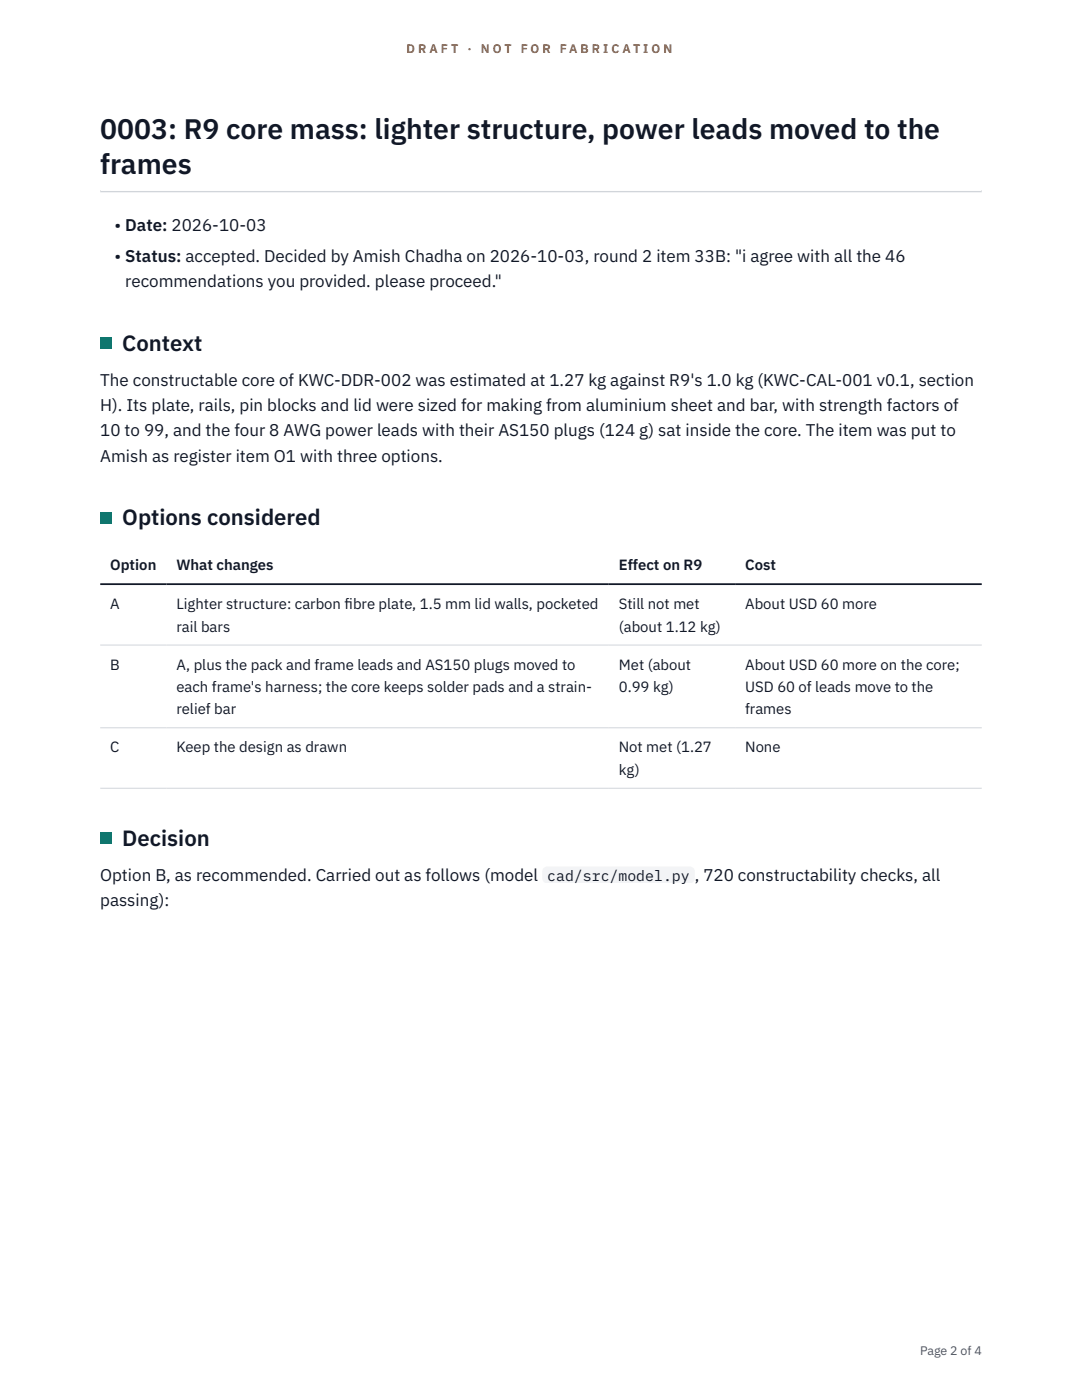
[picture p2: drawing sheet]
<svg xmlns="http://www.w3.org/2000/svg" width="216mm" height="279mm" viewBox="0 0 216 279" stroke-linecap="round" stroke-linejoin="round" font-family="sans-serif">
<defs><g id="words">
<g font-size="5.6" fill="#111827">
<text x="20" y="27.6">0003: R9 core mass: lighter structure, power leads moved to the</text>
<text x="20" y="34.7">frames</text>
</g>
<g font-size="4.4" fill="#111827">
<text x="24.4" y="70">Context</text>
<text x="24.4" y="104.9">Options considered</text>
<text x="24.4" y="168.8">Decision</text>
</g>
<g font-size="3.4" fill="#111827">
<text x="22.9" y="46.2">• Date: 2026-10-03</text>
<text x="22.9" y="52.3">• Status: accepted. Decided by Amish Chadha on 2026-10-03, round 2 item 33B: &quot;i agree with all the 46</text>
<text x="25" y="57.3">recommendations you provided. please proceed.&quot;</text>
<text x="20" y="76.9">The constructable core of KWC-DDR-002 was estimated at 1.27 kg against R9's 1.0 kg (KWC-CAL-001 v0.1, section</text>
<text x="20" y="82">H). Its plate, rails, pin blocks and lid were sized for making from aluminium sheet and bar, with strength factors of</text>
<text x="20" y="87.1">10 to 99, and the four 8 AWG power leads with their AS150 plugs (124 g) sat inside the core. The item was put to</text>
<text x="20" y="92.2">Amish as register item O1 with three options.</text>
<text x="20" y="175.7">Option B, as recommended. Carried out as follows (model</text>
<text x="138.6" y="175.7">, 720 constructability checks, all</text>
<text x="20" y="180.8">passing):</text>
</g>
<g font-size="3" fill="#111827">
<text x="22" y="113.8">Option</text>
<text x="35.2" y="113.8">What changes</text>
<text x="123.5" y="113.8">Effect on R9</text>
<text x="148.7" y="113.8">Cost</text>
<text x="22" y="121.6">A</text>
<text x="35.2" y="121.6">Lighter structure: carbon f</text>
<text x="68.8" y="121.6">ibre plate, 1.5 mm lid walls, pocketed</text>
<text x="123.5" y="121.6">Still not met</text>
<text x="148.7" y="121.6">About USD 60 more</text>
<text x="35.2" y="126">rail bars</text>
<text x="123.5" y="126">(about 1.12 kg)</text>
<text x="22" y="133.7">B</text>
<text x="35.2" y="133.7">A, plus the pack and frame leads and AS150 plugs moved to</text>
<text x="123.5" y="133.7">Met (about</text>
<text x="148.7" y="133.7">About USD 60 more on the core;</text>
<text x="35.2" y="138.1">each frame's harness; the core keeps solder pads and a strain-</text>
<text x="35.2" y="142.5">relief bar</text>
<text x="123.5" y="138.1">0.99 kg)</text>
<text x="148.7" y="138.1">USD 60 of leads move to the</text>
<text x="148.7" y="142.5">frames</text>
<text x="22" y="150.2">C</text>
<text x="35.2" y="150.2">Keep the design as drawn</text>
<text x="123.5" y="150.2">Not met (1.27</text>
<text x="123.5" y="154.6">kg)</text>
<text x="148.7" y="150.2">None</text>
<text x="109.2" y="175.7">cad/src/model.py</text>
</g>
<g font-size="2.5" fill="#b45309">
<text x="81.1" y="10.5">D R A F T</text>
<text x="93.3" y="10.5">·</text>
<text x="95.9" y="10.5">N O T</text>
<text x="103.9" y="10.5">F O R</text>
<text x="111.7" y="10.5">F A B R I C A T I O N</text>
</g>
<text font-size="2.5" fill="#4b5563" x="183.6" y="270.3">Page 2 of 4</text>
</g></defs>
<path d="M20 38.1h175.9zM20 38.1h175.9v.3h-175.9z" fill-rule="evenodd" fill="#d1d5db"/>
<path d="M20 128.7h175.9M20 145.2h175.9M20 157.3h175.9" fill="none" stroke="#d1d5db" stroke-width=".2"/>
<path d="M20 116.6h175.9" fill="none" stroke="#111827" stroke-width=".35"/>
<g fill="#0f766e">
<path d="M20 67.4h2.2v2.2h-2.2z"/>
<path d="M20 102.3h2.2v2.2h-2.2z"/>
<path d="M20 166.2h2.2v2.2h-2.2z"/>
</g>
<path d="M108.2 172.9h30.4v3.4h-30.4z" fill="#f3f4f6"/>
<use href="#words"/>
</svg>
